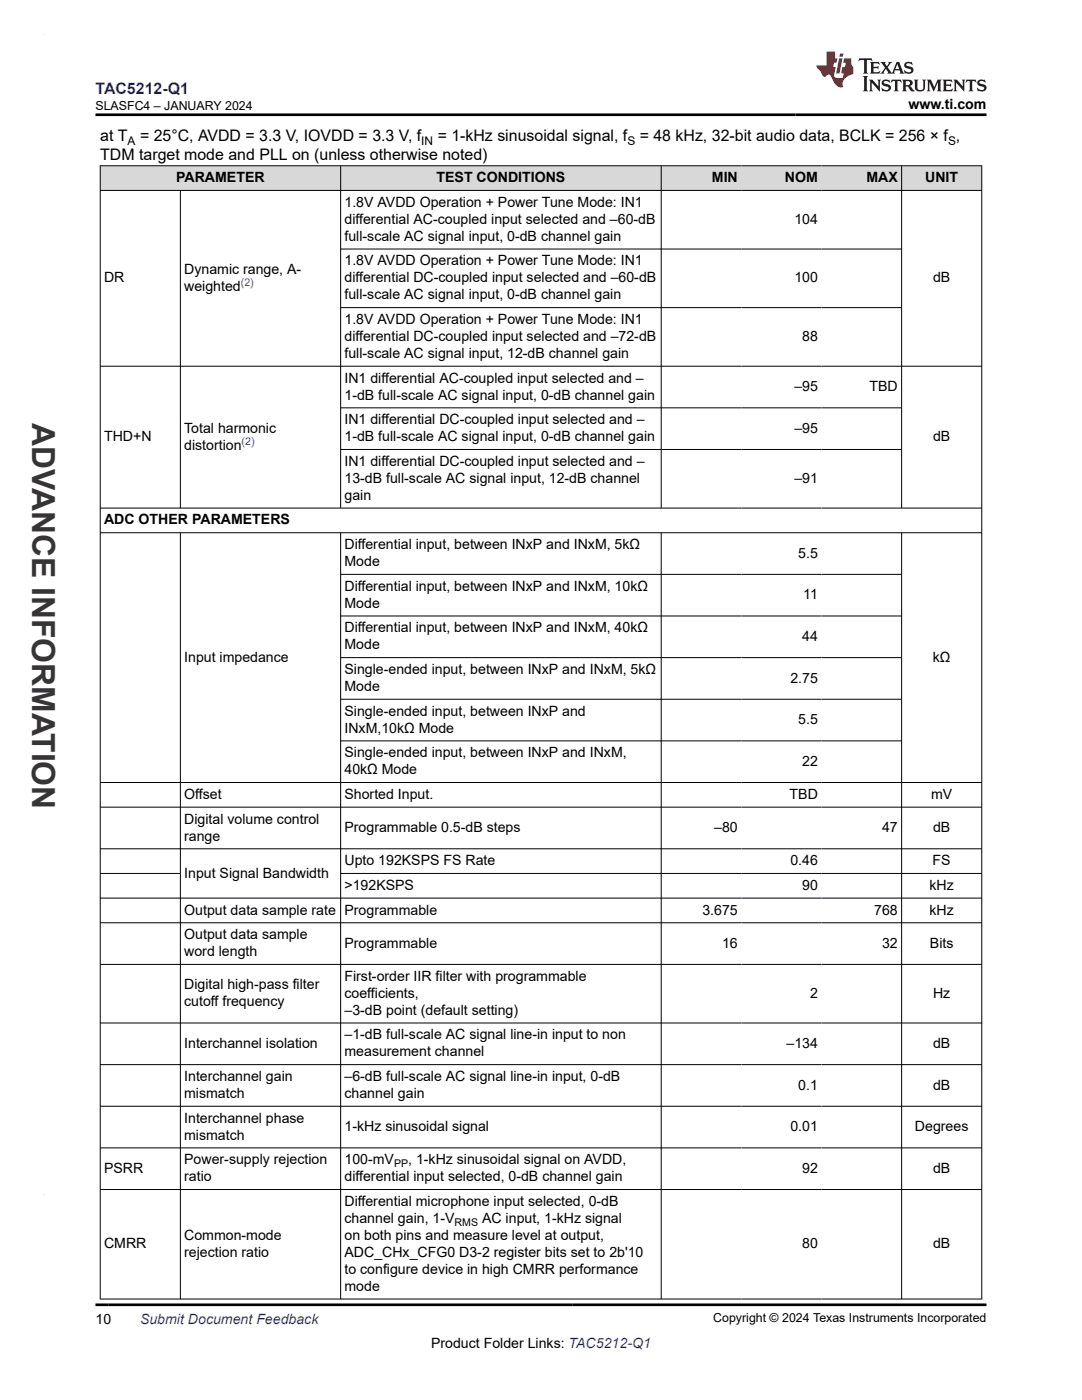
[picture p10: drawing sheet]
<svg xmlns="http://www.w3.org/2000/svg" width="216mm" height="279mm" viewBox="0 0 216 279" stroke-linecap="round" stroke-linejoin="round" font-family="sans-serif">
<defs><g id="words">
<text font-size="6.3" fill="#373435" x="6.4" y="84.5" transform="rotate(90 6.4 84.5)">ADVANCE INFORMATION</text>
<text font-size="3.2" fill="#00f" x="19.1" y="18.7">TAC5212-Q1</text>
<g font-size="3.2">
<text x="20" y="28.2">at T</text>
<text x="27.9" y="28.2">= 25°C, AVDD = 3.3 V, IOVDD = 3.3 V, f</text>
<text x="87.3" y="28.2">= 1-kHz sinusoidal signal, f</text>
<text x="127.7" y="28.2">= 48 kHz, 32-bit audio data, BCLK = 256 × f ,</text>
<text x="20" y="32">TDM target mode and PLL on (unless otherwise noted)</text>
</g>
<g font-size="2.8">
<text x="181.3" y="21.8">www.ti.com</text>
<text x="35.2" y="36.4">PARAMETER</text>
<text x="68.7" y="41.3">1.8V AVDD Operation + Power Tune Mode: IN1</text>
<text x="87.1" y="36.4">TEST CONDITIONS</text>
<text x="142" y="36.4">MIN</text>
<text x="156.6" y="36.4">NOM</text>
<text x="172.9" y="36.4">MAX</text>
<text x="184.6" y="36.4">UNIT</text>
<text x="68.7" y="44.7">differential AC-coupled input selected and –60-dB</text>
<text x="158.5" y="44.7">104</text>
<text x="68.7" y="48.1">full-scale AC signal input, 0-dB channel gain</text>
<text x="68.7" y="53">1.8V AVDD Operation + Power Tune Mode: IN1</text>
<text x="20.8" y="56.4">DR</text>
<text x="36.8" y="54.7">Dynamic range, A-</text>
<text x="36.8" y="58.1">weighted</text>
<text x="68.7" y="56.4">differential DC-coupled input selected and –60-dB</text>
<text x="68.7" y="59.7">full-scale AC signal input, 0-dB channel gain</text>
<text x="158.5" y="56.4">100</text>
<text x="186.2" y="56.4">dB</text>
<text x="68.7" y="64.7">1.8V AVDD Operation + Power Tune Mode: IN1</text>
<text x="68.7" y="68.1">differential DC-coupled input selected and –72-dB</text>
<text x="68.7" y="71.4">full-scale AC signal input, 12-dB channel gain</text>
<text x="160.1" y="68.1">88</text>
<text x="68.7" y="76.4">IN1 differential AC-coupled input selected and –</text>
<text x="68.7" y="79.7">1-dB full-scale AC signal input, 0-dB channel gain</text>
<text x="158.5" y="78.1">–95</text>
<text x="173.5" y="78.1">TBD</text>
<text x="20.8" y="88.1">THD+N</text>
<text x="36.8" y="86.4">Total harmonic</text>
<text x="36.8" y="89.7">distortion</text>
<text x="68.7" y="84.7">IN1 differential DC-coupled input selected and –</text>
<text x="68.7" y="88.1">1-dB full-scale AC signal input, 0-dB channel gain</text>
<text x="158.5" y="86.4">–95</text>
<text x="186.2" y="88.1">dB</text>
<text x="68.7" y="93">IN1 differential DC-coupled input selected and –</text>
<text x="68.7" y="96.4">13-dB full-scale AC signal input, 12-dB channel</text>
<text x="68.7" y="99.7">gain</text>
<text x="158.5" y="96.4">–91</text>
<text x="20.8" y="104.7">ADC OTHER PARAMETERS</text>
<text x="68.7" y="109.6">Differential input, between INxP and INxM, 5kΩ</text>
<text x="68.7" y="113">Mode</text>
<text x="159.3" y="111.3">5.5</text>
<text x="68.7" y="117.9">Differential input, between INxP and INxM, 10kΩ</text>
<text x="160.3" y="119.6">11</text>
<text x="68.7" y="121.3">Mode</text>
<text x="68.7" y="126.2">Differential input, between INxP and INxM, 40kΩ</text>
<text x="68.7" y="129.6">Mode</text>
<text x="160.1" y="127.9">44</text>
<text x="36.8" y="132.1">Input impedance</text>
<text x="68.7" y="134.5">Single-ended input, between INxP and INxM, 5kΩ</text>
<text x="68.7" y="137.9">Mode</text>
<text x="157.7" y="136.2">2.75</text>
<text x="186.1" y="132.1">kΩ</text>
<text x="68.7" y="142.8">Single-ended input, between INxP and</text>
<text x="68.7" y="146.2">INxM,10kΩ Mode</text>
<text x="159.3" y="144.5">5.5</text>
<text x="68.7" y="151.1">Single-ended input, between INxP and INxM,</text>
<text x="68.7" y="154.5">40kΩ Mode</text>
<text x="160.1" y="152.8">22</text>
<text x="36.8" y="159.4">Offset</text>
<text x="68.7" y="159.4">Shorted Input.</text>
<text x="157.6" y="159.4">TBD</text>
<text x="185.8" y="159.4">mV</text>
<text x="36.8" y="164.4">Digital volume control</text>
<text x="36.8" y="167.7">range</text>
<text x="68.7" y="166.1">Programmable 0.5-dB steps</text>
<text x="142.5" y="166.1">–80</text>
<text x="176" y="166.1">47</text>
<text x="186.2" y="166.1">dB</text>
<text x="68.7" y="172.7">Upto 192KSPS FS Rate</text>
<text x="157.7" y="172.7">0.46</text>
<text x="186.1" y="172.7">FS</text>
<text x="36.8" y="175.1">Input Signal Bandwidth</text>
<text x="68.7" y="177.6">&gt;192KSPS</text>
<text x="160.1" y="177.6">90</text>
<text x="185.5" y="177.6">kHz</text>
<text x="36.8" y="182.5">Output data sample rate</text>
<text x="68.7" y="182.5">Programmable</text>
<text x="140.2" y="182.5">3.675</text>
<text x="174.4" y="182.5">768</text>
<text x="185.5" y="182.5">kHz</text>
<text x="36.8" y="187.4">Output data sample</text>
<text x="36.8" y="190.8">word length</text>
<text x="68.7" y="189.1">Programmable</text>
<text x="144.1" y="189.1">16</text>
<text x="176" y="189.1">32</text>
<text x="185.6" y="189.1">Bits</text>
<text x="36.8" y="197.4">Digital high-pass filter</text>
<text x="68.7" y="195.7">First-order IIR filter with programmable</text>
<text x="36.8" y="200.8">cutoff frequency</text>
<text x="68.7" y="199.1">coefficients,</text>
<text x="68.7" y="202.5">–3-dB point (default setting)</text>
<text x="161.6" y="199.1">2</text>
<text x="186.2" y="199.1">Hz</text>
<text x="36.8" y="209.1">Interchannel isolation</text>
<text x="68.7" y="207.4">–1-dB full-scale AC signal line-in input to non</text>
<text x="156.9" y="209.1">–134</text>
<text x="186.2" y="209.1">dB</text>
<text x="36.8" y="215.7">Interchannel gain</text>
<text x="68.7" y="210.8">measurement channel</text>
<text x="68.7" y="215.7">–6-dB full-scale AC signal line-in input, 0-dB</text>
<text x="36.8" y="219.1">mismatch</text>
<text x="68.7" y="219.1">channel gain</text>
<text x="159.3" y="217.4">0.1</text>
<text x="186.2" y="217.4">dB</text>
<text x="36.8" y="224.1">Interchannel phase</text>
<text x="36.8" y="227.4">mismatch</text>
<text x="68.7" y="225.7">1-kHz sinusoidal signal</text>
<text x="157.7" y="225.7">0.01</text>
<text x="182.6" y="225.7">Degrees</text>
<text x="36.8" y="232.4">Power-supply rejection</text>
<text x="68.7" y="232.4">100-mV</text>
<text x="81.4" y="232.4">, 1-kHz sinusoidal signal on AVDD,</text>
<text x="20.8" y="234.1">PSRR</text>
<text x="36.8" y="235.7">ratio</text>
<text x="68.7" y="235.7">differential input selected, 0-dB channel gain</text>
<text x="160.1" y="234.1">92</text>
<text x="186.2" y="234.1">dB</text>
<text x="68.7" y="240.7">Differential microphone input selected, 0-dB</text>
<text x="68.7" y="244.1">channel gain, 1-V</text>
<text x="96.2" y="244.1">AC input, 1-kHz signal</text>
<text x="20.8" y="249.1">CMRR</text>
<text x="36.8" y="247.4">Common-mode</text>
<text x="36.8" y="250.8">rejection ratio</text>
<text x="68.7" y="247.4">on both pins and measure level at output,</text>
<text x="68.7" y="250.8">ADC_CHx_CFG0 D3-2 register bits set to 2b'10</text>
<text x="160.1" y="249.1">80</text>
<text x="186.2" y="249.1">dB</text>
<text x="68.7" y="254.2">to configure device in high CMRR performance</text>
<text x="68.7" y="257.6">mode</text>
<text x="19.1" y="264.2">10</text>
<text x="86" y="269">Product Folder Links: TAC5212-Q1</text>
</g>
<text font-size="2.8" fill="#00f" x="27.9" y="264.2">Submit Document Feedback</text>
<g font-size="2.5">
<text x="19" y="21.9">SLASFC4 – JANUARY 2024</text>
<text x="142.3" y="263.9">Copyright © 2024 Texas Instruments Incorporated</text>
</g>
<g font-size="2.4">
<text x="25.5" y="28.9">A</text>
<text x="84.1" y="28.9">IN</text>
<text x="125.2" y="28.9">S</text>
<text x="189.2" y="28.9">S</text>
</g>
<g font-size="2.1" fill="#00f">
<text x="48.1" y="57.1">(2)</text>
<text x="48.2" y="88.8">(2)</text>
</g>
<g font-size="2.1">
<text x="78.6" y="232.9">PP</text>
<text x="90.7" y="244.6">RMS</text>
</g>
</g></defs>
<g fill="#d8d8d8">
<path d="M20 33.1h175.9v4.9h-175.9z" fill-rule="evenodd"/>
<path d="M20.1 33.1h47.8v4.8h-47.8z" fill-rule="evenodd"/>
<path d="M68 33.1h63.9v4.8h-63.9z" fill-rule="evenodd"/>
<path d="M132 33.1h15.9v4.8h-15.9z" fill-rule="evenodd"/>
<path d="M147.9 33.1h16v4.8h-16z" fill-rule="evenodd"/>
<path d="M163.9 33.1h15.9v4.8h-15.9z" fill-rule="evenodd"/>
<path d="M180 33.1h15.8v4.8h-15.8z" fill-rule="evenodd"/>
</g>
<g fill="none" stroke="#000" stroke-width=".2">
<path d="M19.9 33.1h176.1M19.9 38h176.1M20 33v226.3M36 38v63.5M68 33v68.5M131.9 33v68.5M179.9 33v68.5M195.9 33v226.3M68 49.7h112M19.9 73.1h176.1M68 61.4h112M68 81.4h112"/>
<path d="M68 89.7h112M19.9 101.4h176.1M19.9 106.3h176.1M36 106.3v153M68 106.3v153M68 114.6h112M131.9 106.3v153M179.9 106.3v153M68 122.9h112M68 131.2h112M68 139.6h112M19.9 156.2h176.1"/>
<path d="M68 147.9h112M19.9 161.1h176.1M19.9 169.4h176.1M19.9 174.3h16.2M19.9 179.2h176.1M68 174.3h128M19.9 184.2h176.1M19.9 192.5h176.1M19.9 204.2h176.1M19.9 212.5h176.1M19.9 220.8h176.1M19.9 229.1h176.1"/>
<path d="M19.9 237.4h176.1M19.9 259.2h176.1"/>
</g>
<path d="M171.5 11.6l-.2 .6 .5-.2h.6v.1v2.2l-.2 .4h1l-.2-.4v-2.2v-.1h.5l.6 .2-.2-.6zM173.6 12.4l.2 .3v1.6l-.2 .4h1.9l.1-.6a1.08 1.08 0 0 1-1.3 .2v-.7h.6l.4 .2v-.7l-.4 .2h-.6v-.5l.2-.2a1 1 0 0 1 1 .3l-.1-.5zM175.7 12.4l.9 1.1-1 1.2h.9l-.2-.2 .5-.8 .4 .8-.2 .2h1.6l-.2-.2 .2-.5h.9l.1 .5-.1 .2h.9l-.2-.4-.8-1.9h-.5l-.9 2.1-.9-1.1 .9-1h-.8l.2 .2-.4 .6-.4-.6 .2-.2zM179 12.8l.4 1h-.7zM180.7 12.5a.65 .65 0 0 0-.2 .7 .65 .65 0 0 0 .6 .5l.6 .1 .1 .3a.79 .79 0 0 1-.7 .4 .79 .79 0 0 1-.7-.5l.1 .7 .2-.1a.93 .93 0 0 0 1.1 0 .93 .93 0 0 0 .4-.9 1.46 1.46 0 0 0-1.2-.6l-.1-.3a1.09 1.09 0 0 1 1.2 .2l-.2-.6-.1 .1-.5-.2zM172.2 15.2l.2 .4v2.2l-.2 .4h1l-.2-.4v-2.2l.2-.4zM173.4 15.9l.2 .4v1.5l-.2 .4h.8l-.3-.4 .1-1.3 1.6 1.8v-2l.2-.4h-.7l.1 .2 .1 1.1-1.2-1.3zM176.2 16a.65 .65 0 0 0-.2 .8 .65 .65 0 0 0 .6 .4l.6 .2 .1 .2a.79 .79 0 0 1-.7 .4 .79 .79 0 0 1-.7-.5l.1 .7 .2-.1a.93 .93 0 0 0 1.1 .1 .93 .93 0 0 0 .4-1 1.46 1.46 0 0 0-1.2-.5l-.1-.4a1.09 1.09 0 0 1 1.2 .2l-.1-.6-.2 .1-.5-.1zM177.9 15.9l-.1 .6a.63 .63 0 0 1 .8-.3v1.6l-.3 .4h1l-.2-.4v-1.6a.66 .66 0 0 1 .8 .3l-.1-.6zM180 15.9l.2 .4v1.5l-.2 .4h1l-.2-.2-.1-.7h.5l.1 .2a.79 .79 0 0 0 1.2 .6l-1-.9a.61 .61 0 0 0 .6-.6 .61 .61 0 0 0-.5-.7zM180.8 16.2h.1a.47 .47 0 0 1 .5 .1 .47 .47 0 0 1 .1 .5l-.1 .1-.7 .1zM182.3 15.9l.2 .2a2.27 2.27 0 0 0 .4 2 1.04 1.04 0 0 0 1.7-.7v-1.3l.2-.2h-.8l.2 .4v1.1a.6 .6 0 0 1-.6 .6 .6 .6 0 0 1-.6-.6v-1.1l.3-.4zM184.9 15.9l.2 .4v1.5l-.2 .4h.8l-.3-.4v-1.4l.9 1.9 .9-1.9v1.4l-.3 .4h1l-.2-.4v-1.5l.2-.4h-.8l-.7 1.5-.6-1.5zM188.1 15.9l.2 .4v1.5l-.2 .4h1.9l.1-.6a1.09 1.09 0 0 1-1.3 .2v-.7h.6l.4 .2v-.6l-.4 .2h-.6v-.6l.2-.1a1.01 1.01 0 0 1 1 .3l-.1-.6zM190.2 15.9l.3 .4v1.5l-.3 .4h.8l-.2-.4v-1.3l1.6 1.8v-2l.2-.4h-.7l.2 .2v1.1l-1.2-1.3zM192.8 15.9l-.1 .6a.63 .63 0 0 1 .8-.3v1.6l-.3 .4h1l-.2-.4v-1.6a.66 .66 0 0 1 .8 .3l-.1-.6zM195.2 16a.65 .65 0 0 0-.2 .8 .65 .65 0 0 0 .6 .4l.6 .2 .2 .2a.79 .79 0 0 1-.7 .4 .79 .79 0 0 1-.7-.5l.1 .7 .2-.1a.93 .93 0 0 0 1 .1 .93 .93 0 0 0 .5-1 1.46 1.46 0 0 0-1.3-.5v-.4a1.09 1.09 0 0 1 1.2 .2l-.2-.6-.2 .1-.5-.1z" fill="#231f20"/>
<path d="M164.9 10.3v2.7h-2l.1 .4 .8 1a.95 .95 0 0 0 1 .9 .59 .59 0 0 1 .5-.4 .59 .59 0 0 1 .5 .3l.4 .8a1.59 1.59 0 0 0 2.1 1.4 1.61 1.61 0 0 1 1-2.3l1-.3-.1-1.5a1.59 1.59 0 0 1-.3-1.7h-1.5l-.2 .9h.6l-.2 .9h-.5l-.2 .9v.3l.4 .1-.1 .9h-.7a.73 .73 0 0 1-1-.7l.3-1.5h-.5l.1-.9h.5l.2-.9h-.5v-1.3zM167.4 11.6l-.6 3.1h.7l.6-3.1zM167.6 10.7l-.1 .6h.7l.1-.6z" fill="#ed1c24"/>
<path d="M19.1 22.9h177.8M19.1 260.4h177.8" fill="none" stroke="#000" stroke-width=".53"/>
<path d="M8.7 6.9h.1" fill="none" stroke="#373435" stroke-width=".2"/>
<use href="#words"/>
</svg>
